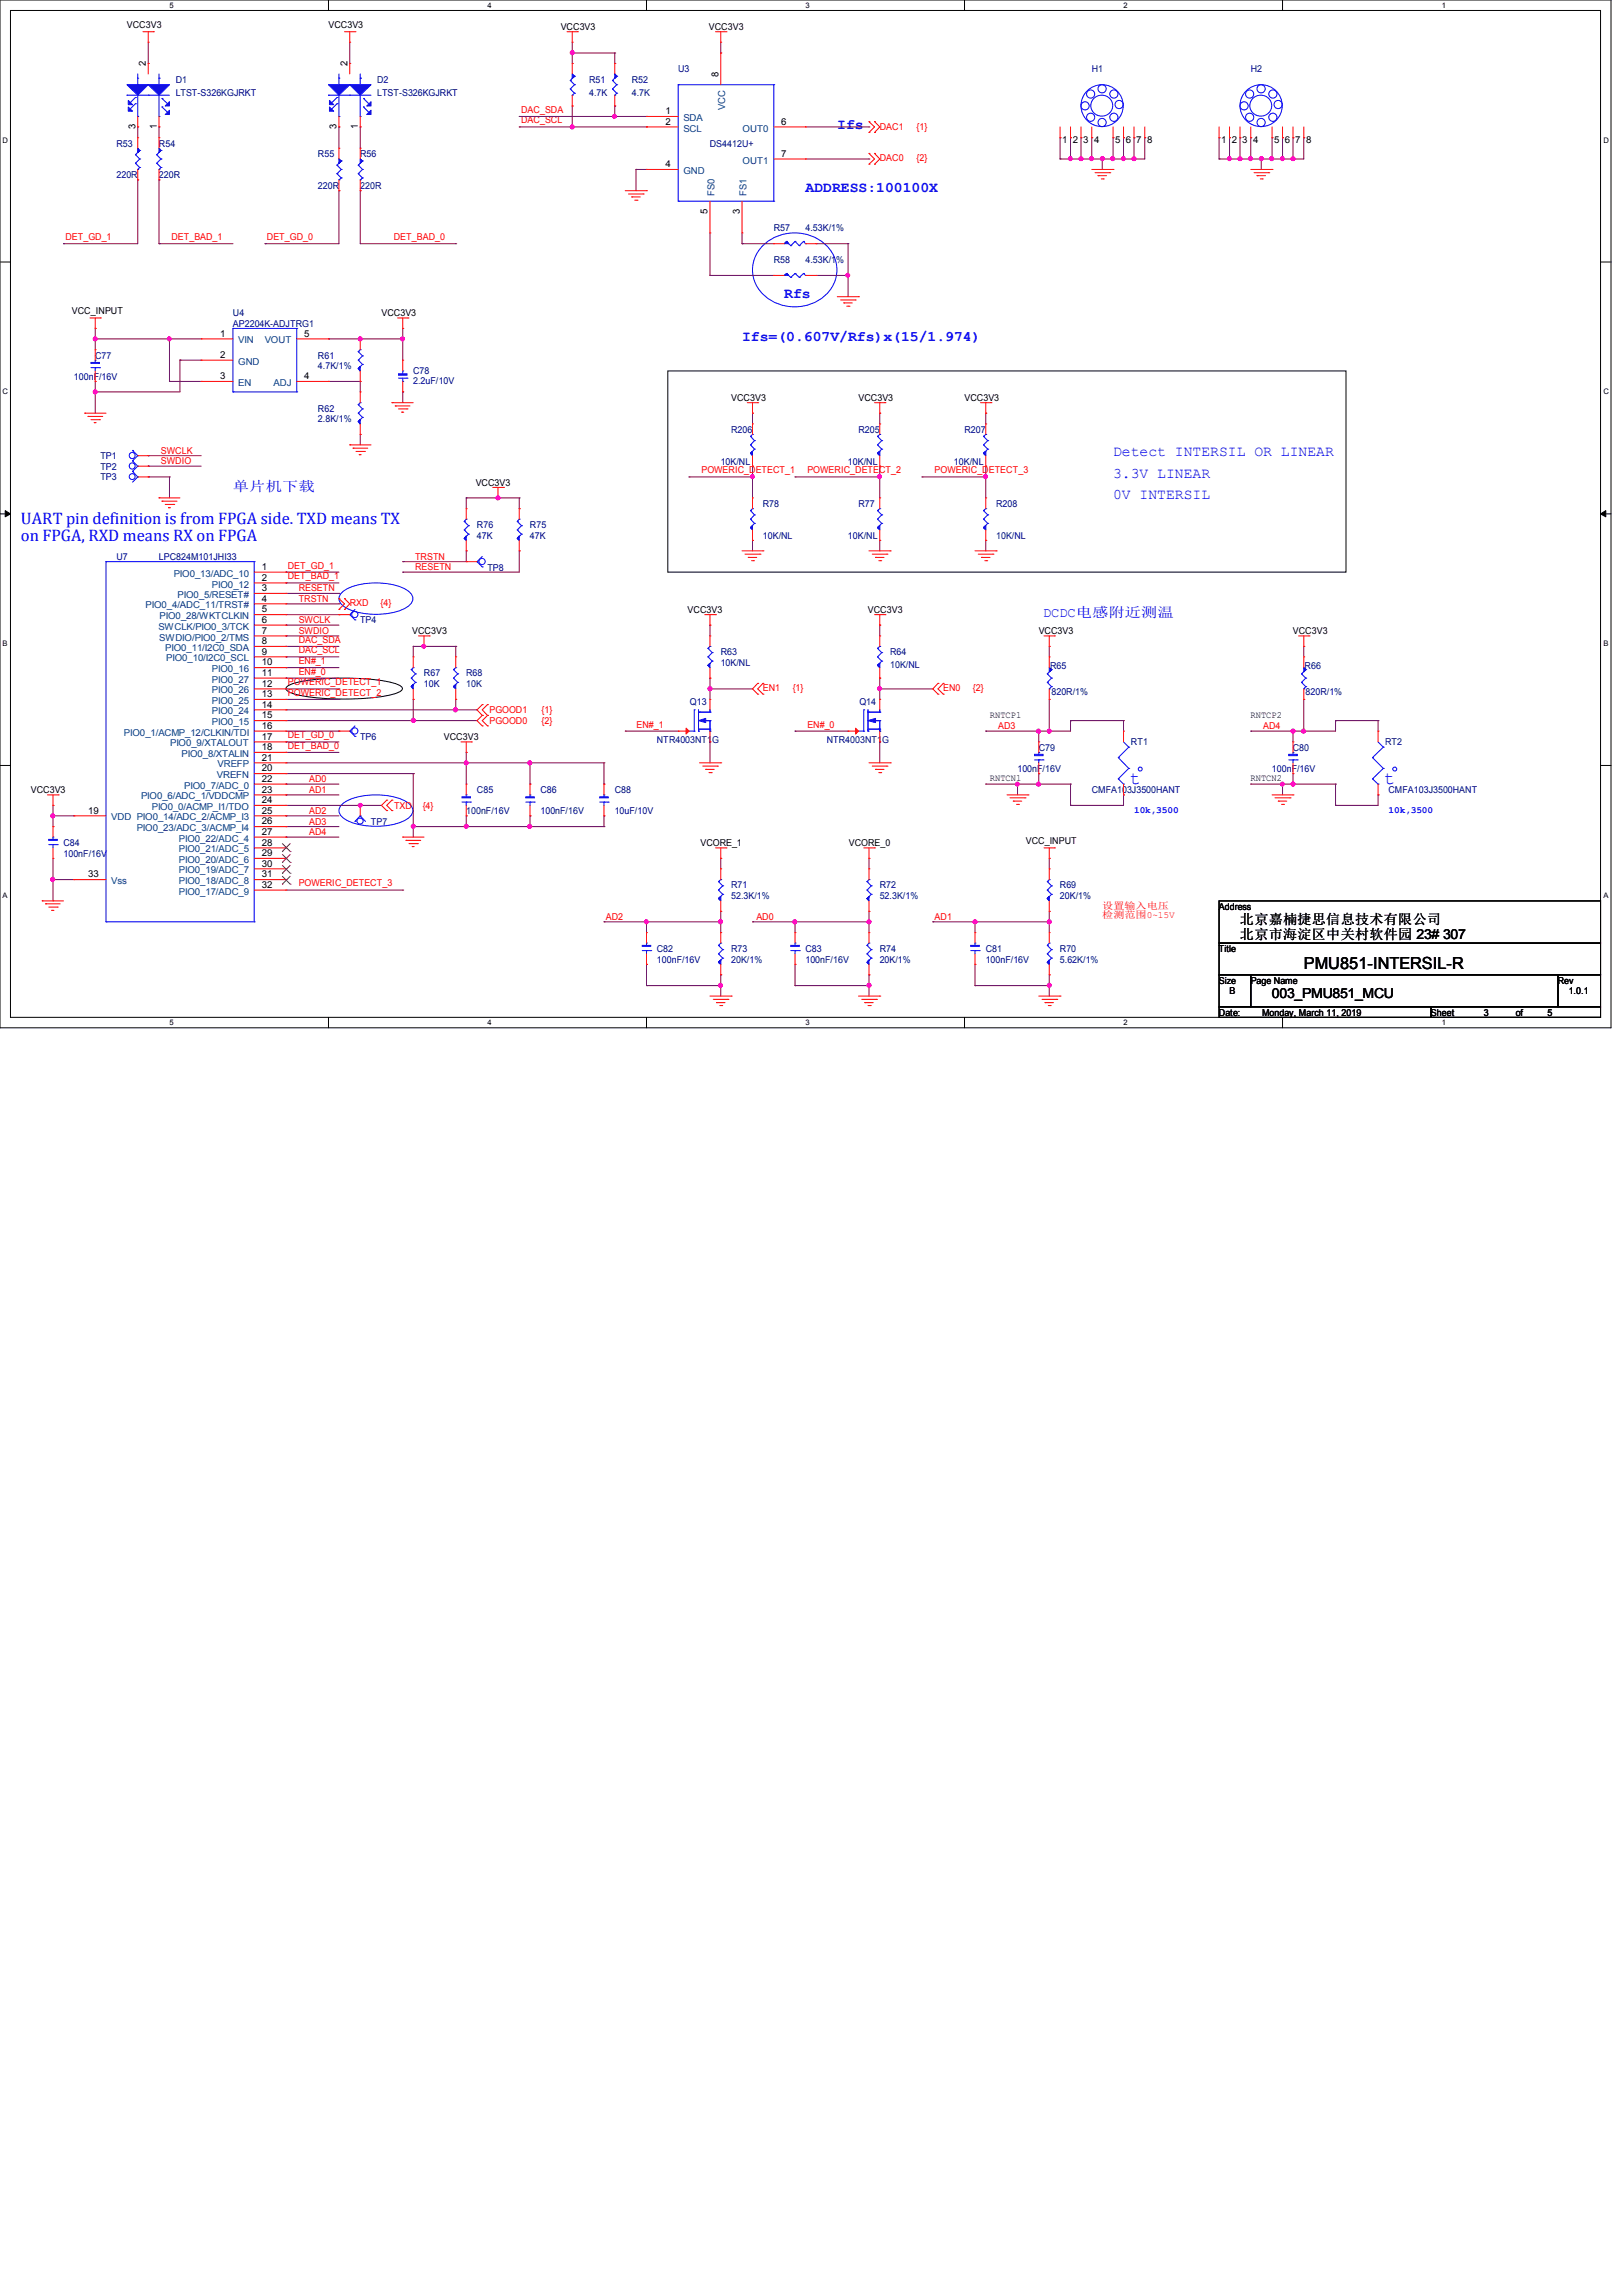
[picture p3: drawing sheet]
<svg xmlns="http://www.w3.org/2000/svg" width="210mm" height="297mm" viewBox="0 0 210 297" stroke-linecap="round" stroke-linejoin="round" font-family="sans-serif">
<defs><g id="words">
<g font-size="2.5" fill="#00f">
<text x="146.2" y="101.5">t</text>
<text x="179.1" y="101.5">t</text>
</g>
<g font-size="2.2" fill="#00f">
<text x="2.7" y="67.9">UART pin definition is from FPGA side. TXD means TX</text>
<text x="2.7" y="70">on FPGA, RXD means RX on FPGA</text>
</g>
<text font-size="2.2" x="168.7" y="125.4">PMU851-INTERSIL-R</text>
<g font-size="1.9" fill="#00f">
<text x="108.3" y="16.7">Ifs</text>
<text x="104.2" y="24.9">ADDRESS:100100X</text>
<text x="101.5" y="38.6">Rfs</text>
<text x="96" y="44.1">Ifs=(0.607V/Rfs)x(15/1.974)</text>
<text x="144" y="59.1">Detect INTERSIL OR LINEAR</text>
<text x="144" y="61.8">3.3V LINEAR</text>
<text x="144" y="64.6">0V INTERSIL</text>
</g>
<g font-size="1.8" fill="#00f">
<text x="30.1" y="63.5">单片机下载</text>
<text x="135" y="79.8">DCDC电感附近测温</text>
</g>
<g font-size="1.8">
<text x="160.4" y="119.5">北京嘉楠捷思信息技术有限公司</text>
<text x="160.4" y="121.5">北京市海淀区中关村软件园 23# 307</text>
<text x="164.6" y="129.2">003_PMU851_MCU</text>
</g>
<g font-size="1.2">
<text x="16.4" y="3.6">VCC3V3</text>
<text x="42.5" y="3.6">VCC3V3</text>
<text x="72.6" y="3.9">VCC3V3</text>
<text x="91.7" y="3.9">VCC3V3</text>
<text x="18.9" y="8.6" transform="rotate(-90 18.9 8.6)">2</text>
<text x="45" y="8.6" transform="rotate(-90 45 8.6)">2</text>
<text x="93" y="10" transform="rotate(-90 93 10)">8</text>
<text x="17.5" y="16.7" transform="rotate(-90 17.5 16.7)">3</text>
<text x="20.3" y="16.7" transform="rotate(-90 20.3 16.7)">1</text>
<text x="43.6" y="16.7" transform="rotate(-90 43.6 16.7)">3</text>
<text x="46.3" y="16.7" transform="rotate(-90 46.3 16.7)">1</text>
<text x="86.1" y="14.8">1</text>
<text x="86.1" y="16.1">2</text>
<text x="101.1" y="16.1">6</text>
<text x="86.1" y="21.6">4</text>
<text x="101.1" y="20.3">7</text>
<text x="137.5" y="18.5">1</text>
<text x="138.8" y="18.5">2</text>
<text x="140.2" y="18.5">3</text>
<text x="141.6" y="18.5">4</text>
<text x="144.3" y="18.5">5</text>
<text x="145.7" y="18.5">6</text>
<text x="147" y="18.5">7</text>
<text x="148.4" y="18.5">8</text>
<text x="158" y="18.5">1</text>
<text x="159.4" y="18.5">2</text>
<text x="160.7" y="18.5">3</text>
<text x="162.1" y="18.5">4</text>
<text x="164.9" y="18.5">5</text>
<text x="166.2" y="18.5">6</text>
<text x="167.6" y="18.5">7</text>
<text x="169" y="18.5">8</text>
<text x="91.6" y="27.7" transform="rotate(-90 91.6 27.7)">5</text>
<text x="95.7" y="27.7" transform="rotate(-90 95.7 27.7)">3</text>
<text x="9.3" y="40.6">VCC_INPUT</text>
<text x="49.4" y="40.9">VCC3V3</text>
<text x="28.5" y="43.6">1</text>
<text x="28.5" y="46.3">2</text>
<text x="39.4" y="43.6">5</text>
<text x="28.5" y="49.1">3</text>
<text x="39.4" y="49.1">4</text>
<text x="94.6" y="51.9">VCC3V3</text>
<text x="111.1" y="51.9">VCC3V3</text>
<text x="124.8" y="51.9">VCC3V3</text>
<text x="61.5" y="62.9">VCC3V3</text>
<text x="33.9" y="73.7">1</text>
<text x="33.9" y="75.1">2</text>
<text x="33.9" y="76.5">3</text>
<text x="33.9" y="77.9">4</text>
<text x="33.9" y="79.2">5</text>
<text x="33.9" y="80.6">6</text>
<text x="33.9" y="82">7</text>
<text x="33.9" y="83.4">8</text>
<text x="53.3" y="82">VCC3V3</text>
<text x="89" y="79.3">VCC3V3</text>
<text x="112.3" y="79.3">VCC3V3</text>
<text x="134.4" y="82">VCC3V3</text>
<text x="167.3" y="82">VCC3V3</text>
<text x="33.9" y="84.7">9</text>
<text x="33.9" y="86.1">10</text>
<text x="33.9" y="87.5">11</text>
<text x="33.9" y="88.9">12</text>
<text x="33.9" y="90.2">13</text>
<text x="33.9" y="91.6">14</text>
<text x="33.9" y="93">15</text>
<text x="33.9" y="94.3">16</text>
<text x="33.9" y="95.7">17</text>
<text x="57.4" y="95.8">VCC3V3</text>
<text x="128.1" y="92.9">RNTCP1</text>
<text x="161.8" y="92.9">RNTCP2</text>
<text x="33.9" y="97.1">18</text>
<text x="33.9" y="98.4">21</text>
<text x="33.9" y="101.2">22</text>
<text x="33.9" y="99.8">20</text>
<text x="128.1" y="101.1">RNTCN1</text>
<text x="161.8" y="101.1">RNTCN2</text>
<text x="4" y="102.6">VCC3V3</text>
<text x="11.4" y="105.3">19</text>
<text x="33.9" y="102.6">23</text>
<text x="33.9" y="103.9">24</text>
<text x="33.9" y="105.3">25</text>
<text x="33.9" y="106.7">26</text>
<text x="11.4" y="113.5">33</text>
<text x="33.9" y="108">27</text>
<text x="33.9" y="109.4">28</text>
<text x="33.9" y="110.8">29</text>
<text x="33.9" y="112.1">30</text>
<text x="33.9" y="113.5">31</text>
<text x="90.6" y="109.5">VCORE_1</text>
<text x="109.8" y="109.5">VCORE_0</text>
<text x="132.7" y="109.2">VCC_INPUT</text>
<text x="33.9" y="114.9">32</text>
<text x="157.7" y="117.7">Address</text>
<text x="157.7" y="123.2">Title</text>
<text x="157.7" y="127.3">Size</text>
<text x="157.7" y="131.4">Date:</text>
<text x="159.1" y="128.7">B</text>
<text x="161.8" y="127.3">Page Name</text>
<text x="163.3" y="131.4">Monday, March 11, 2019</text>
<text x="185.1" y="131.4">Sheet</text>
<text x="192" y="131.4">3</text>
<text x="196.1" y="131.4">of</text>
<text x="200.2" y="131.4">5</text>
<text x="201.6" y="127.3">Rev</text>
<text x="203" y="128.7">1.0.1</text>
</g>
<g font-size="1.2" fill="#000080">
<text x="22.7" y="10.7">D1</text>
<text x="48.8" y="10.7">D2</text>
<text x="76.2" y="10.7">R51</text>
<text x="81.7" y="10.7">R52</text>
<text x="87.7" y="9.4">U3</text>
<text x="141.3" y="9.4">H1</text>
<text x="161.8" y="9.4">H2</text>
<text x="22.7" y="12.4">LTST-S326KGJRKT</text>
<text x="48.8" y="12.4">LTST-S326KGJRKT</text>
<text x="76.2" y="12.4">4.7K</text>
<text x="81.7" y="12.4">4.7K</text>
<text x="15.1" y="19">R53</text>
<text x="15.1" y="23.1">220R</text>
<text x="20.6" y="19">R54</text>
<text x="20.6" y="23.1">220R</text>
<text x="41.1" y="20.3">R55</text>
<text x="46.6" y="20.3">R56</text>
<text x="91.9" y="19">DS4412U+</text>
<text x="41.1" y="24.4">220R</text>
<text x="46.6" y="24.4">220R</text>
<text x="100.1" y="29.9">R57</text>
<text x="104.2" y="29.9">4.53K/1%</text>
<text x="100.1" y="34">R58</text>
<text x="104.2" y="34">4.53K/1%</text>
<text x="30.1" y="40.9">U4</text>
<text x="12.3" y="46.4">C77</text>
<text x="30.1" y="42.3">AP2204K-ADJTRG1</text>
<text x="41.1" y="46.4">R61</text>
<text x="41.1" y="47.8">4.7K/1%</text>
<text x="9.6" y="49.1">100nF/16V</text>
<text x="41.1" y="53.3">R62</text>
<text x="53.5" y="48.4">C78</text>
<text x="53.5" y="49.7">2.2uF/10V</text>
<text x="13" y="59.4">TP1</text>
<text x="41.1" y="54.6">2.8K/1%</text>
<text x="94.6" y="56">R206</text>
<text x="111.1" y="56">R205</text>
<text x="124.8" y="56">R207</text>
<text x="13" y="62.1">TP3</text>
<text x="13" y="60.8">TP2</text>
<text x="93.3" y="60.1">10K/NL</text>
<text x="98.7" y="65.6">R78</text>
<text x="109.7" y="60.1">10K/NL</text>
<text x="111.1" y="65.6">R77</text>
<text x="123.4" y="60.1">10K/NL</text>
<text x="128.9" y="65.6">R208</text>
<text x="61.7" y="68.3">R76</text>
<text x="61.7" y="69.7">47K</text>
<text x="68.6" y="68.3">R75</text>
<text x="68.6" y="69.7">47K</text>
<text x="98.7" y="69.7">10K/NL</text>
<text x="109.7" y="69.7">10K/NL</text>
<text x="128.9" y="69.7">10K/NL</text>
<text x="15.1" y="72.4">U7</text>
<text x="20.6" y="72.4">LPC824M101JHI33</text>
<text x="63.1" y="73.8">TP8</text>
<text x="46.6" y="80.7">TP4</text>
<text x="54.9" y="87.5">R67</text>
<text x="54.9" y="88.9">10K</text>
<text x="60.3" y="87.5">R68</text>
<text x="60.3" y="88.9">10K</text>
<text x="93.3" y="84.8">R63</text>
<text x="93.3" y="86.1">10K/NL</text>
<text x="115.2" y="84.8">R64</text>
<text x="115.2" y="86.4">10K/NL</text>
<text x="135.9" y="86.6">R65</text>
<text x="168.8" y="86.6">R66</text>
<text x="46.6" y="95.8">TP6</text>
<text x="89.3" y="91.2">Q13</text>
<text x="111.2" y="91.2">Q14</text>
<text x="136" y="90">820R/1%</text>
<text x="168.9" y="90">820R/1%</text>
<text x="85" y="96.2">NTR4003NT1G</text>
<text x="107" y="96.2">NTR4003NT1G</text>
<text x="131.6" y="99.9">100nF/16V</text>
<text x="134.4" y="97.2">C79</text>
<text x="146.3" y="96.4">RT1</text>
<text x="164.6" y="99.9">100nF/16V</text>
<text x="167.3" y="97.2">C80</text>
<text x="179.2" y="96.4">RT2</text>
<text x="48" y="106.7">TP7</text>
<text x="60.3" y="105.4">100nF/16V</text>
<text x="61.7" y="102.6">C85</text>
<text x="69.9" y="102.6">C86</text>
<text x="69.9" y="105.4">100nF/16V</text>
<text x="79.5" y="102.6">C88</text>
<text x="79.5" y="105.4">10uF/10V</text>
<text x="141.3" y="102.6">CMFA103J3500HANT</text>
<text x="179.6" y="102.6">CMFA103J3500HANT</text>
<text x="8.2" y="109.5">C84</text>
<text x="8.2" y="110.9">100nF/16V</text>
<text x="94.6" y="115">R71</text>
<text x="94.6" y="116.3">52.3K/1%</text>
<text x="113.8" y="115">R72</text>
<text x="113.8" y="116.3">52.3K/1%</text>
<text x="137.1" y="115">R69</text>
<text x="137.1" y="116.3">20K/1%</text>
<text x="85" y="123.2">C82</text>
<text x="85" y="124.6">100nF/16V</text>
<text x="94.6" y="123.2">R73</text>
<text x="94.6" y="124.6">20K/1%</text>
<text x="104.2" y="123.2">C83</text>
<text x="104.2" y="124.6">100nF/16V</text>
<text x="113.8" y="123.2">R74</text>
<text x="113.8" y="124.6">20K/1%</text>
<text x="127.5" y="123.2">C81</text>
<text x="127.5" y="124.6">100nF/16V</text>
<text x="137.1" y="123.2">R70</text>
<text x="137.1" y="124.6">5.62K/1%</text>
</g>
<g font-size="1.2" fill="#f00">
<text x="67.4" y="16">DAC_SCL</text>
<text x="67.4" y="14.6">DAC_SDA</text>
<text x="113.8" y="16.8">DAC1</text>
<text x="118.6" y="16.8">{1}</text>
<text x="113.8" y="20.9">DAC0</text>
<text x="118.6" y="20.9">{2}</text>
<text x="8.5" y="31.1">DET_GD_1</text>
<text x="22.2" y="31.1">DET_BAD_1</text>
<text x="34.5" y="31.1">DET_GD_0</text>
<text x="51" y="31.1">DET_BAD_0</text>
<text x="20.8" y="58.7">SWCLK</text>
<text x="20.8" y="60.1">SWDIO</text>
<text x="90.8" y="61.3">POWERIC_DETECT_1</text>
<text x="104.5" y="61.3">POWERIC_DETECT_2</text>
<text x="120.9" y="61.3">POWERIC_DETECT_3</text>
<text x="37.3" y="73.6">DET_GD_1</text>
<text x="37.3" y="75">DET_BAD_1</text>
<text x="38.6" y="77.9">TRSTN</text>
<text x="38.6" y="76.5">RESETN</text>
<text x="53.7" y="72.4">TRSTN</text>
<text x="53.7" y="73.8">RESETN</text>
<text x="38.6" y="80.6">SWCLK</text>
<text x="38.6" y="82">SWDIO</text>
<text x="38.6" y="83.2">DAC_SDA</text>
<text x="45.3" y="78.5">RXD</text>
<text x="49.2" y="78.5">{4}</text>
<text x="37.3" y="88.7">POWERIC_DETECT_1</text>
<text x="38.6" y="85.9">EN#_1</text>
<text x="38.6" y="87.3">EN#_0</text>
<text x="38.6" y="84.5">DAC_SCL</text>
<text x="98.7" y="89.5">EN1</text>
<text x="102.6" y="89.5">{1}</text>
<text x="122" y="89.5">EN0</text>
<text x="125.9" y="89.5">{2}</text>
<text x="37.3" y="95.5">DET_GD_0</text>
<text x="37.3" y="90">POWERIC_DETECT_2</text>
<text x="63.3" y="92.3">PGOOD1</text>
<text x="63.3" y="93.7">PGOOD0</text>
<text x="70.1" y="92.3">{1}</text>
<text x="70.1" y="93.7">{2}</text>
<text x="82.4" y="94.1">EN#_1</text>
<text x="104.5" y="94.1">EN#_0</text>
<text x="129.1" y="94.4">AD3</text>
<text x="163.4" y="94.4">AD4</text>
<text x="37.3" y="96.9">DET_BAD_0</text>
<text x="40" y="101.2">AD0</text>
<text x="40" y="102.6">AD1</text>
<text x="40" y="105.3">AD2</text>
<text x="40" y="106.7">AD3</text>
<text x="51" y="104.7">TXD</text>
<text x="54.7" y="104.7">{4}</text>
<text x="40" y="108.1">AD4</text>
<text x="38.6" y="114.7">POWERIC_DETECT_3</text>
<text x="78.4" y="119">AD2</text>
<text x="97.9" y="119">AD0</text>
<text x="120.9" y="119">AD1</text>
<text x="142.6" y="117.6">设置输入电压</text>
<text x="142.6" y="118.8">检测范围0~15V</text>
</g>
<g font-size="1.2" fill="#004080">
<text x="88.4" y="15.7">SDA</text>
<text x="88.4" y="17">SCL</text>
<text x="93.8" y="14.3" transform="rotate(-90 93.8 14.3)">VCC</text>
<text x="96.1" y="17">OUT0</text>
<text x="88.4" y="22.5">GND</text>
<text x="96.1" y="21.2">OUT1</text>
<text x="92.5" y="25.4" transform="rotate(-90 92.5 25.4)">FS0</text>
<text x="96.6" y="25.4" transform="rotate(-90 96.6 25.4)">FS1</text>
<text x="30.8" y="44.5">VIN</text>
<text x="30.8" y="47.2">GND</text>
<text x="34.2" y="44.5">VOUT</text>
<text x="30.8" y="50">EN</text>
<text x="35.4" y="50">ADJ</text>
<text x="22.5" y="74.6">PIO0_13/ADC_10</text>
<text x="23" y="77.4">PIO0_5/RESET#</text>
<text x="27.4" y="76">PIO0_12</text>
<text x="18.8" y="78.7">PIO0_4/ADC_11/TRST#</text>
<text x="20.5" y="81.5">SWCLK/PIO0_3/TCK</text>
<text x="20.6" y="82.9">SWDIO/PIO0_2/TMS</text>
<text x="20.7" y="80.1">PIO0_28/WKTCLKIN</text>
<text x="21.4" y="84.2">PIO0_11/I2C0_SDA</text>
<text x="21.5" y="85.6">PIO0_10/I2C0_SCL</text>
<text x="27.4" y="87">PIO0_16</text>
<text x="27.4" y="88.3">PIO0_27</text>
<text x="27.4" y="89.7">PIO0_26</text>
<text x="16" y="95.2">PIO0_1/ACMP_12/CLKIN/TDI</text>
<text x="27.4" y="91.1">PIO0_25</text>
<text x="27.4" y="92.5">PIO0_24</text>
<text x="27.4" y="93.9">PIO0_15</text>
<text x="22" y="96.6">PIO0_9/XTALOUT</text>
<text x="23.5" y="98">PIO0_8/XTALIN</text>
<text x="28.1" y="100.7">VREFN</text>
<text x="28.2" y="99.3">VREFP</text>
<text x="14.4" y="106.2">VDD PIO0_14/ADC_2/ACMP_I3</text>
<text x="17.7" y="107.6">PIO0_23/ADC_3/ACMP_I4</text>
<text x="18.2" y="103.5">PIO0_6/ADC_1/VDDCMP</text>
<text x="19.6" y="104.8">PIO0_0/ACMP_I1/TDO</text>
<text x="23.8" y="102.1">PIO0_7/ADC_0</text>
<text x="23.2" y="108.9">PIO0_22/ADC_4</text>
<text x="23.2" y="110.3">PIO0_21/ADC_5</text>
<text x="23.2" y="111.7">PIO0_20/ADC_6</text>
<text x="23.2" y="113">PIO0_19/ADC_7</text>
<text x="14.4" y="114.4">Vss</text>
<text x="23.2" y="114.4">PIO0_18/ADC_8</text>
<text x="23.2" y="115.8">PIO0_17/ADC_9</text>
</g>
<g font-size="1.2" fill="#00f">
<text x="146.7" y="105.2">10k,3500</text>
<text x="179.7" y="105.2">10k,3500</text>
</g>
<g font-size="1">
<text x="21.9" y="1">5</text>
<text x="63.1" y="1">4</text>
<text x="104.2" y="1">3</text>
<text x="145.4" y="1">2</text>
<text x="186.5" y="1">1</text>
<text x=".3" y="18.5">D</text>
<text x="207.5" y="18.5">D</text>
<text x=".3" y="51">C</text>
<text x="207.5" y="51">C</text>
<text x=".3" y="83.6">B</text>
<text x="207.5" y="83.6">B</text>
<text x=".3" y="116.2">A</text>
<text x="207.5" y="116.2">A</text>
<text x="21.9" y="132.7">5</text>
<text x="63.1" y="132.7">4</text>
<text x="104.2" y="132.7">3</text>
<text x="145.4" y="132.7">2</text>
<text x="186.5" y="132.7">1</text>
</g>
</g></defs>
<path d="M0 0h208.4v133h-208.4zM1.4 1.4h205.7v130.3h-205.7z" fill="none" stroke="#000" stroke-width=".13"/>
<g fill="#fff">
<path d="M21.9 .1h.6v1.1h-.6z"/>
<path d="M21.9 131.8h.6v1.1h-.6z"/>
</g>
<path d="M42.5 0v1.4M42.5 131.7v1.3" fill="none" stroke="#000" stroke-width=".13"/>
<g fill="#fff">
<path d="M63.1 .1h.5v1.1h-.5z"/>
<path d="M63.1 131.8h.5v1.1h-.5z"/>
</g>
<path d="M83.7 0v1.4M83.7 131.7v1.3" fill="none" stroke="#000" stroke-width=".13"/>
<g fill="#fff">
<path d="M104.2 .1h.6v1.1h-.6z"/>
<path d="M104.2 131.8h.6v1.1h-.6z"/>
</g>
<path d="M124.8 0v1.4M124.8 131.7v1.3" fill="none" stroke="#000" stroke-width=".13"/>
<g fill="#fff">
<path d="M145.4 .1h.5v1.1h-.5z"/>
<path d="M145.4 131.8h.5v1.1h-.5z"/>
</g>
<path d="M165.9 0v1.4M165.9 131.7v1.3" fill="none" stroke="#000" stroke-width=".13"/>
<g fill="#fff">
<path d="M186.5 .1h.6v1.1h-.6z"/>
<path d="M186.5 131.8h.6v1.1h-.6z"/>
<path d="M.3 17.6h.8v1.1h-.8z"/>
<path d="M207.4 17.6h.8v1.1h-.8z"/>
<path d="M.3 50.2h.8v1.1h-.8z"/>
<path d="M207.4 50.2h.8v1.1h-.8z"/>
</g>
<path d="M0 33.9h1.4M207.1 33.9h1.3" fill="none" stroke="#000" stroke-width=".13"/>
<g fill="#fff">
<path d="M.3 82.8h.7v1.1h-.7z"/>
<path d="M207.4 82.8h.7v1.1h-.7z"/>
</g>
<path d="M0 66.5h1.4M207.1 66.5h1.3" fill="none" stroke="#000" stroke-width=".13"/>
<path d="M.7 66.1l.7 .4-.7 .4zM207.1 66.5l.7-.4v.8z" fill="#000" stroke="#000" stroke-width=".13"/>
<g fill="#fff">
<path d="M.3 115.3h.7v1.1h-.7z"/>
<path d="M207.4 115.3h.7v1.1h-.7z"/>
</g>
<path d="M86.4 48h87.8v26h-87.8zM0 99.1h1.4M37.1 88.9a5.6 5.6 0 0 1 2.6-.8 33 33 0 0 1 11.3 .3l.9 .5 .2 .2-.2 .3a5.6 5.6 0 0 1-2.5 .7 33 33 0 0 1-11.4-.3l-.9-.4-.1-.3zM207.1 99.1h1.3M157.7 116.6h49.4v5.4h-49.4zM157.7 122h49.4v4.2h-49.4zM157.7 126.2h4.1v4.1h-4.1zM157.7 130.3h27.5v1.4h-27.5zM161.8 126.2h39.8v4.1h-39.8zM185.2 130.3h21.9v1.4h-21.9zM201.6 126.2h5.5v4.1h-5.5z" fill="none" stroke="#000" stroke-width=".13"/>
<g fill="none" stroke="#00f" stroke-width=".13">
<path d="M16.4 12.3h.1M16.4 12.3h5.5M17.5 13.4h.1M17.5 12.6h.1M17.5 13.4l-.7 .7M17.5 12.6l-.7 .7M17.8 15.1h.1M17.8 11h.1M17.8 10.1h.1M17.8 9.6v1.4M17.8 12.3v2.8M17.8 19.2l.3 .3"/>
<path d="M18.1 19.5h.1M18.1 19.5l-.6 .5M19.2 12.3h.1M20.6 15.1h.1M20.6 10.1h.1M20.6 9.6v1.4M20.6 12.3v2.8M20.6 19.2l.2 .3M20.8 19.5h.1M20.8 19.5l-.5 .5M21 12.7h.1M21 13.8h.1"/>
<path d="M21 12.7l.7 .7M21 13.8l.7 .7M42.5 12.3h.1M42.5 12.3h5.5M43.6 13.4h.1M43.6 12.6h.1M43.6 13.4l-.7 .7M43.6 12.6l-.7 .7M43.9 15.1h.1M43.9 11h.1M43.9 10.1h.1M43.9 9.6v1.4"/>
<path d="M43.9 12.3v2.8M45.3 12.3h.1M46.6 15.1h.1M46.6 10.1h.1M46.6 9.6v1.4M46.6 12.3v2.8M47 12.7h.1M47 13.8h.1M47 12.7l.7 .7M47 13.8l.7 .7M73.8 10.4h.1M73.8 11.5h.1"/>
<path d="M73.8 10.4l.5 .6M73.8 11.5l.5 .6M74 12.3h.1M74 9.6l.3 .3M74.3 9.9h.1M74.3 11h.1M74.3 12.1h.1M74.3 9.9l-.5 .5M74.3 11l-.5 .5M74.3 12.1l-.3 .2M79.2 10.4h.1M79.2 11.5h.1"/>
<path d="M79.2 10.4l.6 .6M79.2 11.5l.6 .6M79.5 12.3h.1M79.5 9.6l.3 .3M79.8 9.9h.1M79.8 11h.1M79.8 12.1h.1M79.8 9.9l-.6 .5M79.8 11l-.6 .5M79.8 12.1l-.3 .2M87.8 11h.1M87.8 11v15"/>
<path d="M87.8 11h12.3M100.1 11h.1M100.1 11v15M17.5 20h.1M17.5 21.1h.1M17.5 20l.6 .6M17.5 21.1l.6 .6M17.8 21.9h.1M18.1 20.6h.1M18.1 21.7h.1M18.1 20.6l-.6 .5M18.1 21.7l-.3 .2"/>
<path d="M20.3 20h.1M20.3 21.1h.1M20.3 20l.5 .6M20.3 21.1l.5 .6M20.6 21.9h.1M20.8 20.6h.1M20.8 21.7h.1M20.8 20.6l-.5 .5M20.8 21.7l-.2 .2M43.6 21.4h.1M43.6 22.5h.1M43.6 21.4l.6 .5"/>
<path d="M43.6 22.5l.6 .5M43.9 23.3h.1M43.9 20.6l.3 .2M44.2 20.8h.1M44.2 21.9h.1M44.2 23h.1M44.2 20.8l-.6 .6M44.2 21.9l-.6 .6M44.2 23l-.3 .3M46.4 21.4h.1M46.4 22.5h.1M46.4 21.4l.5 .5"/>
<path d="M46.4 22.5l.5 .5M46.6 23.3h.1M46.6 20.6l.3 .2M46.9 20.8h.1M46.9 21.9h.1M46.9 23h.1M46.9 20.8l-.5 .6M46.9 21.9l-.5 .6M46.9 23l-.3 .3M87.8 26h.1M87.8 26h12.3M98.7 31.8a5.9 5.9 0 0 1 8.8 .7 4.5 4.5 0 0 1-1.9 6.6 5.8 5.8 0 0 1-7.9-2.5 4.3 4.3 0 0 1 1-4.8z"/>
<path d="M100.1 26h.1M101.8 35.4h.1M101.8 31.2h.1M101.8 35.4l-.3 .2M101.8 35.4l.5 .5M101.8 31.2l-.3 .3M101.8 31.2l.5 .6M102.3 35.9h.1M102.3 31.8h.1M102.9 35.4h.1M102.9 31.2h.1M102.9 35.4l-.6 .5"/>
<path d="M102.9 35.4l.5 .5M102.9 31.2l-.6 .6M102.9 31.2l.5 .6M103.4 35.9h.1M103.4 31.8h.1M104 35.4h.1M104 31.2h.1M104 35.4l-.6 .5M104 35.4l.2 .2M104 31.2l-.6 .6M104 31.2l.2 .3M104.2 35.6h.1"/>
<path d="M104.2 31.5h.1M11.8 47.6h1.1M12.3 47.6h.1M12.3 46.6h.1M12.3 46.6v.3M12.3 47.6v.4M12.9 47.6h.1M17.1 58.3h.1M17.1 59.6h.1M17.1 58.3l.7 .7M17.1 59.6l.7 .7M17.8 59h.1"/>
<path d="M17.8 59l-.7 .6M30.1 50.7h.1M30.1 42.5h.1M30.1 42.5v8.2M30.1 50.7h8.3M30.1 42.5h8.3M38.4 50.7h.1M38.4 42.5h.1M38.4 42.5v8.2M46.4 54.6h.1M46.4 53.5h.1M46.4 52.4h.1"/>
<path d="M46.4 47.7h.1M46.4 46.6h.1M46.4 45.5h.1M46.4 54.6l.2 .3M46.4 53.5l.5 .5M46.4 52.4l.5 .5M46.4 47.7l.2 .3M46.4 46.6l.5 .6M46.4 45.5l.5 .6M46.6 52.1h.1M46.6 45.3h.1M46.6 45.3l-.2 .2"/>
<path d="M46.6 52.1l-.2 .3M46.9 54h.1M46.9 52.9h.1M46.9 47.2h.1M46.9 46.1h.1M46.9 54l-.5 .6M46.9 52.9l-.5 .6M46.9 47.2l-.5 .5M46.9 46.1l-.5 .5M51.6 48.9h1.1M52.1 49.4h.1M52.1 48h.1"/>
<path d="M52.1 48v.4M52.1 48.9v.5M52.7 48.9h.1M97.1 58.7h.1M97.1 57.6h.1M97.1 56.5h.1M97.1 58.7l.3 .3M97.1 57.6l.5 .5M97.1 56.5l.5 .5M97.4 56.2h.1M97.4 56.2l-.3 .3M97.6 58.1h.1"/>
<path d="M97.6 57h.1M97.6 58.1l-.5 .6M97.6 57l-.5 .6M113.5 58.7h.1M113.5 57.6h.1M113.5 56.5h.1M113.5 58.7l.3 .3M113.5 57.6l.6 .5M113.5 56.5l.6 .5M113.8 56.2h.1M113.8 56.2l-.3 .3M114.1 58.1h.1"/>
<path d="M114.1 57h.1M114.1 58.1l-.6 .6M114.1 57l-.6 .6M127.3 58.7h.1M127.3 57.6h.1M127.3 56.5h.1M127.3 58.7l.3 .3M127.3 57.6l.5 .5M127.3 56.5l.5 .5M127.6 56.2h.1M127.6 56.2l-.3 .3M127.8 58.1h.1"/>
<path d="M127.8 57h.1M127.8 58.1l-.5 .6M127.8 57l-.5 .6M13.7 72.7h.1M13.7 72.7h19.2M13.7 72.7v46.6M17.1 61h.1M17.1 61l.7 .7M17.8 61.7h.1M17.8 60.3h.1M17.8 61.7l-.7 .7M17.8 60.3l-.7 .7"/>
<path d="M32.9 72.7h.1M32.9 72.7v46.6M44.2 76.7a6.7 6.7 0 0 1 4.4-1.3 6.7 6.7 0 0 1 4.4 1.3 1.02 1.02 0 0 1 0 1.6 6.7 6.7 0 0 1-4.4 1.2 6.7 6.7 0 0 1-4.4-1.2 1.02 1.02 0 0 1 0-1.6zM45.3 79.5h.1M45.3 79.5l.6 .7M45.9 78.9l-.6 .6M60.1 69.7h.1M60.1 68.6h.1M60.1 67.5h.1M60.1 69.7l.2 .2M60.1 68.6l.5 .5M60.1 67.5l.5 .5"/>
<path d="M60.3 67.2h.1M60.3 67.2l-.2 .3M60.6 69.1h.1M60.6 68h.1M60.6 69.1l-.5 .6M60.6 68l-.5 .6M61.7 72.7h.1M61.7 72.7l.7 .7M62.4 73.4h.1M62.4 72l-.7 .7M66.9 69.7h.1M66.9 68.6h.1"/>
<path d="M66.9 67.5h.1M66.9 69.7l.3 .2M66.9 68.6l.6 .5M66.9 67.5l.6 .5M67.2 67.2h.1M67.2 67.2l-.3 .3M67.5 69.1h.1M67.5 68h.1M67.5 69.1l-.6 .6M67.5 68l-.6 .6M97.1 68.3h.1M97.1 67.2h.1"/>
<path d="M97.1 66.1h.1M97.1 68.3l.3 .3M97.1 67.2l.5 .5M97.1 66.1l.5 .5M97.4 65.8h.1M97.4 65.8l-.3 .3M97.6 67.7h.1M97.6 66.6h.1M97.6 67.7l-.5 .6M97.6 66.6l-.5 .6M113.5 68.3h.1M113.5 67.2h.1"/>
<path d="M113.5 66.1h.1M113.5 68.3l.3 .3M113.5 67.2l.6 .5M113.5 66.1l.6 .5M113.8 65.8h.1M113.8 65.8l-.3 .3M114.1 67.7h.1M114.1 66.6h.1M114.1 67.7l-.6 .6M114.1 66.6l-.6 .6M127.3 68.3h.1M127.3 67.2h.1"/>
<path d="M127.3 66.1h.1M127.3 68.3l.3 .3M127.3 67.2l.5 .5M127.3 66.1l.5 .5M127.6 65.8h.1M127.6 65.8l-.3 .3M127.8 67.7h.1M127.8 66.6h.1M127.8 67.7l-.5 .6M127.8 66.6l-.5 .6M45.3 94.6h.1M45.3 94.6l.6 .7"/>
<path d="M45.9 95.3h.1M45.9 80.2h.1M45.9 93.9l-.6 .7M53.2 88.9h.1M53.2 87.8h.1M53.2 86.7h.1M53.2 88.9l.3 .3M53.2 87.8l.6 .5M53.2 86.7l.6 .5M53.5 86.4h.1M53.5 86.4l-.3 .3M53.8 88.3h.1"/>
<path d="M53.8 87.2h.1M53.8 88.3l-.6 .6M53.8 87.2l-.6 .6M58.7 88.9h.1M58.7 87.8h.1M58.7 86.7h.1M58.7 88.9l.3 .3M58.7 87.8l.5 .5M58.7 86.7l.5 .5M59 86.4h.1M59 86.4l-.3 .3M59.2 88.3h.1"/>
<path d="M59.2 87.2h.1M59.2 88.3l-.5 .6M59.2 87.2l-.5 .6M89.2 94.6h.6M89.8 94.6h.1M89.8 91.9h.1M89.8 91.9v2.7M90.4 94.6h.1M90.4 92.2h.1M90.4 91.9v2.7M90.4 92.2h1.5M90.4 94.4h1.5"/>
<path d="M90.5 92.2h.1M91.1 93.3h.8M91.6 86.1h.1M91.6 85h.1M91.6 83.9h.1M91.6 86.1l.3 .3M91.6 85l.6 .6M91.6 83.9l.6 .6M91.7 94.4h.1M91.9 83.7h.1M91.9 92.2h.1M91.9 93.3h.1"/>
<path d="M91.9 94.6h.1M91.9 94.4h.1M91.9 83.7l-.3 .2M91.9 91.9v.3M91.9 93.3v1.3M92.2 85.6h.1M92.2 84.5h.1M92.2 85.6l-.6 .5M92.2 84.5l-.6 .5M111.1 94.6h.7M111.8 94.6h.1M111.8 91.9h.1"/>
<path d="M111.8 91.9v2.7M112.3 94.6h.1M112.3 92.2h.1M112.3 92.2h1.5M112.3 94.4h1.5M112.3 91.9v2.7M112.4 92.2h.1M113 93.3h.8M113.5 86.1h.1M113.5 85h.1M113.5 83.9h.1M113.5 86.1l.3 .3"/>
<path d="M113.5 85l.6 .6M113.5 83.9l.6 .6M113.7 94.4h.1M113.8 83.7h.1M113.8 92.2h.1M113.8 93.3h.1M113.8 94.6h.1M113.8 94.4h.1M113.8 83.7l-.3 .2M113.8 91.9v.3M113.8 93.3v1.3M114.1 85.6h.1"/>
<path d="M114.1 84.5h.1M114.1 85.6l-.6 .5M114.1 84.5l-.6 .5M133.9 98.3h1.1M134.4 98.3h.1M134.4 97.4h.1M134.4 97.4v.2M134.4 98.3v.4M135 98.3h.1M135.5 87.2h.1M135.5 88.3h.1M135.5 87.2l.6 .6"/>
<path d="M135.5 88.3l.6 .6M135.8 89.2h.1M135.8 86.4l.3 .3M136.1 86.7h.1M136.1 87.8h.1M136.1 88.9h.1M136.1 86.7l-.6 .5M136.1 87.8l-.6 .5M136.1 88.9l-.3 .3M144.7 98h.1M144.7 98l1.3 1.4M145.4 96l.6 .7"/>
<path d="M146 96.7h.1M146 99.4h.1M146 96.7l-1.3 1.3M146 99.4l-1.3 1.4M166.8 98.3h1.1M167.3 98.3h.1M167.3 97.4h.1M167.3 97.4v.2M167.3 98.3v.4M167.9 98.3h.1M168.4 87.2h.1M168.4 88.3h.1"/>
<path d="M168.4 87.2l.6 .6M168.4 88.3l.6 .6M168.7 89.2h.1M168.7 86.4l.3 .3M169 86.7h.1M169 87.8h.1M169 88.9h.1M169 86.7l-.6 .5M169 87.8l-.6 .5M169 88.9l-.3 .3M177.6 98h.1M177.6 98l1.4 1.4"/>
<path d="M178.3 96l.7 .7M179 96.7h.1M179 99.4h.1M179 96.7l-1.4 1.3M179 99.4l-1.4 1.4M6.3 109.3h1.1M6.9 109.3h.1M6.9 108.3h.1M6.9 108.3v.3M6.9 109.3v.4M7.4 109.3h.1M13.7 119.3h.1"/>
<path d="M13.7 119.3h19.2M32.9 119.3h.1M44.2 104.1a6.7 6.7 0 0 1 4.4-1.2 6.7 6.7 0 0 1 4.4 1.2 1.02 1.02 0 0 1 0 1.6 6.7 6.7 0 0 1-4.4 1.2 6.7 6.7 0 0 1-4.4-1.2 1.02 1.02 0 0 1 0-1.6zM45.9 106.3h.1M46.6 105.6h.1M46.6 105.6l.7 .7M46.6 105.6l-.7 .7M59.8 103.8h1.1M60.3 103.8h.1M60.3 102.9h.1M60.3 102.9v.2M60.3 103.8v.4"/>
<path d="M60.9 103.8h.1M68 103.8h1.1M68.6 103.8h.1M68.6 102.9h.1M68.6 102.9v.2M68.6 103.8v.4M69.1 103.8h.1M77.6 103.8h1.1M78.1 103.8h.1M78.1 102.9h.1M78.1 102.9v.2M78.1 103.8v.4"/>
<path d="M78.7 103.8h.1M93 116.3h.1M93 115.2h.1M93 114.1h.1M93 116.3l.3 .3M93 115.2l.5 .5M93 114.1l.5 .5M93.3 113.8h.1M93.3 113.8l-.3 .3M93.5 115.7h.1M93.5 114.6h.1M93.5 115.7l-.5 .6"/>
<path d="M93.5 114.6l-.5 .6M112.2 116.3h.1M112.2 115.2h.1M112.2 114.1h.1M112.2 116.3l.2 .3M112.2 115.2l.5 .5M112.2 114.1l.5 .5M112.4 113.8h.1M112.4 113.8l-.2 .3M112.7 115.7h.1M112.7 114.6h.1M112.7 115.7l-.5 .6"/>
<path d="M112.7 114.6l-.5 .6M135.5 116.3h.1M135.5 115.2h.1M135.5 114.1h.1M135.5 116.3l.3 .3M135.5 115.2l.6 .5M135.5 114.1l.6 .5M135.8 113.8h.1M135.8 113.8l-.3 .3M136.1 115.7h.1M136.1 114.6h.1M136.1 115.7l-.6 .6"/>
<path d="M136.1 114.6l-.6 .6M144.7 100.8h.1M144.7 100.8l.7 .7M145.4 101.5h.1M177.6 100.8h.1M177.6 100.8l.7 .7M178.3 101.5h.1M83.1 123h1.1M83.7 123h.1M83.7 122h.1M83.7 122v.3M83.7 123v.4"/>
<path d="M84.2 123h.1M93 124.5h.1M93 123.4h.1M93 122.3h.1M93 124.5l.3 .3M93 123.4l.5 .6M93 122.3l.5 .6M93.3 122h.1M93.3 122l-.3 .3M93.5 124h.1M93.5 122.9h.1M93.5 124l-.5 .5"/>
<path d="M93.5 122.9l-.5 .5M102.3 123h1.1M102.9 123h.1M102.9 122h.1M102.9 122v.3M102.9 123v.4M103.4 123h.1M112.2 124.5h.1M112.2 123.4h.1M112.2 122.3h.1M112.2 124.5l.2 .3M112.2 123.4l.5 .6"/>
<path d="M112.2 122.3l.5 .6M112.4 122h.1M112.4 122l-.2 .3M112.7 124h.1M112.7 122.9h.1M112.7 124l-.5 .5M112.7 122.9l-.5 .5M125.6 123h1.1M126.2 123h.1M126.2 122h.1M126.2 122v.3M126.2 123v.4"/>
<path d="M126.7 123h.1M135.5 124.5h.1M135.5 123.4h.1M135.5 122.3h.1M135.5 124.5l.3 .3M135.5 123.4l.6 .6M135.5 122.3l.6 .6M135.8 122h.1M135.8 122l-.3 .3M136.1 124h.1M136.1 122.9h.1M136.1 124l-.6 .5"/>
<path d="M136.1 122.9l-.6 .5"/>
<circle cx="140.4" cy="13.7" r=".53"/>
<circle cx="141.1" cy="15.2" r=".53"/>
<circle cx="141.1" cy="12.2" r=".53"/>
<circle cx="142.6" cy="13.7" r="1.39"/>
<circle cx="142.6" cy="15.9" r=".53"/>
<circle cx="142.6" cy="11.5" r=".53"/>
<circle cx="142.6" cy="13.7" r="2.72"/>
<circle cx="144.1" cy="15.2" r=".53"/>
<circle cx="144.1" cy="12.2" r=".53"/>
<circle cx="144.8" cy="13.5" r=".53"/>
<circle cx="161" cy="13.7" r=".53"/>
<circle cx="161.7" cy="12.2" r=".53"/>
<circle cx="161.7" cy="15.2" r=".53"/>
<circle cx="163.2" cy="13.7" r="1.39"/>
<circle cx="163.2" cy="15.9" r=".53"/>
<circle cx="163.2" cy="11.5" r=".53"/>
<circle cx="163.2" cy="13.7" r="2.72"/>
<circle cx="164.7" cy="12.2" r=".53"/>
<circle cx="164.7" cy="15.2" r=".53"/>
<circle cx="165.4" cy="13.5" r=".53"/>
<circle cx="17.1" cy="58.9" r=".39"/>
<circle cx="17.1" cy="60.3" r=".39"/>
<circle cx="17.1" cy="61.7" r=".38"/>
<circle cx="45.9" cy="79.5" r=".4"/>
<circle cx="62.4" cy="72.7" r=".4"/>
<circle cx="45.9" cy="94.6" r=".4"/>
<circle cx="147.5" cy="99.5" r=".25"/>
<circle cx="180.5" cy="99.5" r=".25"/>
<circle cx="46.6" cy="106.3" r=".39"/>
</g>
<g fill="none" stroke="#800040" stroke-width=".13">
<path d="M17.8 16.4h.1M17.8 16.4v1.4M19.2 8.2h.1M19.2 5.5v2.7M20.6 16.4h.1M20.6 16.4v1.4M43.9 16.4h.1M43.9 16.4v2.8M45.3 8.2h.1M45.3 5.5v2.7M46.6 16.4h.1M46.6 16.4v2.8"/>
<path d="M67.2 16.4h.1M67.2 15.1h.1M67.2 16.4h16.5M67.2 15.1h16.5M74 13.7h.1M74 6.9h.1M74 8.2h.1M74 5.5v2.7M74 13.7v2.7M74 6.9h5.5M79.5 13.7h.1M79.5 6.9h.1"/>
<path d="M79.5 8.2h.1M79.5 6.9v1.3M79.5 13.7v1.4M83.7 16.4h.1M83.7 15.1h.1M93.3 6.9h.1M93.3 5.5v1.4M104.2 16.4h8.2M112.4 16.4h.1M137.2 17.8h.1M137.2 17.8v2.8M138.5 17.8h.1"/>
<path d="M138.5 17.8v2.8M139.9 17.8h.1M139.9 17.8v2.8M141.3 17.8h.1M141.3 17.8v2.8M144 17.8h.1M144 17.8v2.8M145.4 17.8h.1M145.4 17.8v2.8M146.7 17.8h.1M146.7 17.8v2.8M148.1 17.8h.1"/>
<path d="M148.1 17.8v2.8h-10.9M157.7 17.8h.1M157.7 17.8v2.8M159.1 17.8h.1M159.1 17.8v2.8M160.4 17.8h.1M160.4 17.8v2.8M161.8 17.8h.1M161.8 17.8v2.8M164.6 17.8h.1M164.6 17.8v2.8M165.9 17.8h.1"/>
<path d="M165.9 17.8v2.8M167.3 17.8h.1M167.3 17.8v2.8M168.7 17.8h.1M168.7 17.8v2.8h-11M8.2 31.5h.1M17.8 23.3h.1M17.8 23.3v8.2h-9.6M20.6 31.5h.1M20.6 23.3h.1M20.6 23.3v8.2M20.6 31.5h9.5"/>
<path d="M34.3 31.5h.1M43.9 24.7h.1M43.9 24.7v6.8h-9.6M46.6 24.7h.1M46.6 24.7v6.8h12.4M59 31.5h.1M82.3 21.9h.1M82.3 21.9h1.4M82.3 21.9v2.8M91.9 35.6h.1M91.9 30.1v5.5M91.9 35.6h8.2"/>
<path d="M96 31.5h.1M96 31.5h4.1M96 30.1v1.4M104.2 20.6h8.2M105.6 31.5h4.1M105.6 35.6h4.1M109.7 35.6h.1M109.7 31.5h.1M109.7 31.5v6.9M112.4 20.6h.1M137.2 20.6h.1M138.5 20.6h.1"/>
<path d="M139.9 20.6h.1M141.3 20.6h.1M142.6 21.9h.1M142.6 20.6h.1M142.6 20.6v1.3M144 20.6h.1M145.4 20.6h.1M146.7 20.6h.1M157.7 20.6h.1M159.1 20.6h.1M160.4 20.6h.1M161.8 20.6h.1"/>
<path d="M163.2 20.6h.1M163.2 20.6v1.3M164.6 20.6h.1M165.9 20.6h.1M167.3 20.6h.1M12.3 42.5h.1M12.3 50.7h.1M12.3 49.4h.1M12.3 43.9h.1M12.3 43.9h13.7M12.3 42.5v2.8M12.3 49.4v4.1"/>
<path d="M19.2 59h.1M19.2 59h6.8M21.9 43.9h.1M21.9 49.4h.1M21.9 49.4h4.1M21.9 43.9v5.5M23.3 46.6h.1M23.3 46.6h2.7M23.3 46.6v4.1h-11M42.5 43.9h.1M42.5 49.4h.1M42.5 43.9h9.6"/>
<path d="M42.5 49.4h4.1M46.6 49.4h.1M46.6 43.9h.1M46.6 56.2h.1M46.6 49.4v1.3M46.6 56.2v1.4M52.1 43.9h.1M52.1 50.7h.1M52.1 42.5h.1M52.1 42.5v4.1M52.1 50.7v1.4M97.4 53.5h.1"/>
<path d="M97.4 53.5v1.4M113.8 53.5h.1M113.8 53.5v1.4M127.6 53.5h.1M127.6 53.5v1.4M19.2 60.3h.1M19.2 61.7h.1M19.2 60.3h6.8M19.2 61.7h2.7M21.9 61.7h.1M21.9 61.7v2.7M37 74h.1"/>
<path d="M37 75.4h.1M37 74h6.9M37 75.4h6.9M37 79.5h6.9M37 78.1h6.9M37 76.8h6.9M43.9 79.5h.1M43.9 78.1h.1M43.9 76.8h.1M52.1 72.7h.1M52.1 74h.1M60.3 71.3h.1"/>
<path d="M60.3 64.4h.1M60.3 71.3v1.4h-8.2M60.3 64.4v1.4M60.3 64.4h6.9M64.4 64.4h.1M67.2 71.3h.1M67.2 64.4h.1M67.2 65.8h.1M67.2 71.3v2.7h-15.1M67.2 64.4v1.4M89.2 61.7h.1M89.2 61.7h8.2"/>
<path d="M97.4 60.3h.1M97.4 69.9h.1M97.4 61.7h.1M97.4 60.3v4.1M97.4 69.9v1.4M102.9 61.7h.1M102.9 61.7h10.9M113.8 60.3h.1M113.8 69.9h.1M113.8 61.7h.1M113.8 60.3v4.1M113.8 69.9v1.4"/>
<path d="M119.3 61.7h.1M119.3 61.7h8.3M127.6 61.7h.1M127.6 69.9h.1M127.6 60.3h.1M127.6 60.3v4.1M127.6 69.9v1.4M37 80.9h.1M37 82.3h.1M37 86.4h.1M37 87.8h.1M37 83.7h.1"/>
<path d="M37 85h.1M37 97.4h.1M37 96h.1M37 80.9h6.9M37 82.3h6.9M37 86.4h6.9M37 87.8h6.9M37 91.9h24.7M37 93.3h24.7M37 83.7h6.9M37 89.2h6.9M37 94.6h6.9"/>
<path d="M37 85h6.9M37 97.4h6.9M37 96h6.9M37 98.7h41.1M37 90.5h6.9M43.9 94.6h.1M43.9 89.2h.1M43.9 90.5h.1M53.5 93.3h.1M53.5 83.7h.1M53.5 90.5h.1M53.5 83.7h5.5"/>
<path d="M53.5 83.7v1.3M53.5 90.5v2.8M54.9 83.7h.1M59 91.9h.1M59 83.7h.1M59 90.5h.1M59 83.7v1.3M59 90.5v1.4M60.3 97.4h.1M60.3 98.7h.1M60.3 97.4v4.1M68.6 98.7h.1"/>
<path d="M68.6 98.7v2.8M78.1 98.7h.1M78.1 98.7v2.8M80.9 94.6h.1M80.9 94.6h6.9M91.9 89.2h.1M91.9 80.9h.1M91.9 96h.1M91.9 87.8h.1M91.9 80.9v1.4M91.9 87.8v2.7M91.9 96v2.7"/>
<path d="M91.9 89.2h5.5M102.9 94.6h.1M102.9 94.6h6.8M113.8 89.2h.1M113.8 80.9h.1M113.8 96h.1M113.8 87.8h.1M113.8 89.2h6.9M113.8 80.9v1.4M113.8 87.8v2.7M113.8 96v2.7M127.6 94.6h.1"/>
<path d="M134.4 94.6h.1M134.4 94.6v1.4M135.8 94.6h.1M135.8 83.7h.1M135.8 90.5h.1M135.8 83.7v1.3M135.8 90.5v4.1M138.5 93.3h.1M138.5 93.3v1.3h-10.9M138.5 93.3h6.9M145.4 93.3h.1M145.4 93.3v1.3"/>
<path d="M161.8 94.6h.1M167.3 94.6h.1M167.3 94.6v1.4M168.7 94.6h.1M168.7 83.7h.1M168.7 90.5h.1M168.7 83.7v1.3M168.7 90.5v4.1M172.8 93.3h.1M172.8 93.3h5.5M172.8 93.3v1.3h-11M178.3 93.3h.1"/>
<path d="M178.3 93.3v1.3M6.9 113.8h.1M6.9 116.6h.1M6.9 105.6h.1M6.9 104.2h.1M6.9 107h.1M6.9 113.8h2.7M6.9 104.2v2.8M6.9 111.1v5.5M6.9 105.6h2.7M37 101.5h.1M37 102.9h.1"/>
<path d="M37 105.6h.1M37 107h.1M37 108.3h.1M37 101.5h6.9M37 104.2h12.4M37 102.9h6.9M37 105.6h6.9M37 107h6.9M37 108.3h6.9M37 100.1h16.5M37 115.2h15.1M46.6 104.2h.1"/>
<path d="M52.1 115.2h.1M53.5 100.1h.1M53.5 107h.1M53.5 100.1v8.2M53.5 107h24.6M60.3 105.6h.1M60.3 105.6v1.4M68.6 101.5h.1M68.6 107h.1M68.6 105.6h.1M68.6 105.6v1.4M78.1 107h.1"/>
<path d="M78.1 105.6h.1M78.1 101.5h.1M78.1 119.3h.1M78.1 119.3h15.2M78.1 105.6v1.4M83.7 119.3h.1M83.7 119.3v1.4M93.3 111.1h.1M93.3 117.9h.1M93.3 119.3h.1M93.3 111.1v1.3M93.3 117.9v2.8"/>
<path d="M97.4 119.3h.1M97.4 119.3h15M102.9 119.3h.1M102.9 119.3v1.4M112.4 117.9h.1M112.4 119.3h.1M112.4 111.1h.1M112.4 111.1v1.3M112.4 117.9v2.8M120.7 119.3h.1M120.7 119.3h15.1M126.2 119.3h.1"/>
<path d="M126.2 119.3v1.4M127.6 101.5h.1M127.6 101.5h10.9M131.7 101.5h.1M131.7 101.5v1.4M134.4 101.5h.1M134.4 100.1h.1M134.4 100.1v1.4M135.8 119.3h.1M135.8 117.9h.1M135.8 111.1h.1M135.8 111.1v1.3"/>
<path d="M135.8 117.9v2.8M138.5 101.5h.1M138.5 104.2h.1M138.5 101.5v2.7M145.4 102.9h.1M145.4 102.9v1.3h-6.9M161.8 101.5h.1M161.8 101.5h11M165.9 101.5h.1M165.9 101.5v1.4M167.3 100.1h.1M167.3 101.5h.1"/>
<path d="M167.3 100.1v1.4M172.8 104.2h.1M172.8 101.5h.1M172.8 101.5v2.7M178.3 102.9h.1M178.3 102.9v1.3h-5.5M83.7 124.8h.1M83.7 127.6h.1M83.7 124.8v2.8M83.7 127.6h9.6M93.3 127.6h.1M93.3 126.2h.1"/>
<path d="M93.3 126.2v2.7M102.9 124.8h.1M102.9 127.6h.1M102.9 124.8v2.8M102.9 127.6h9.5M112.4 127.6h.1M112.4 126.2h.1M112.4 126.2v2.7M126.2 124.8h.1M126.2 127.6h.1M126.2 124.8v2.8M126.2 127.6h9.6"/>
<path d="M135.8 126.2h.1M135.8 127.6h.1M135.8 126.2v2.7"/>
</g>
<g fill="#f0f" stroke="#f0f" stroke-width=".13">
<circle cx="21.9" cy="43.8" r=".24"/>
<circle cx="12.3" cy="50.7" r=".25"/>
<circle cx="46.6" cy="43.9" r=".25"/>
<circle cx="52.1" cy="43.9" r=".25"/>
<circle cx="12.3" cy="43.9" r=".25"/>
<circle cx="6.8" cy="113.8" r=".25"/>
<circle cx="159.1" cy="20.5" r=".24"/>
<circle cx="160.4" cy="20.5" r=".25"/>
<circle cx="163.2" cy="20.5" r=".25"/>
<circle cx="161.8" cy="20.5" r=".25"/>
<circle cx="164.5" cy="20.5" r=".25"/>
<circle cx="165.9" cy="20.5" r=".24"/>
<circle cx="167.3" cy="20.5" r=".25"/>
<circle cx="138.5" cy="20.5" r=".24"/>
<circle cx="139.9" cy="20.5" r=".25"/>
<circle cx="142.6" cy="20.5" r=".25"/>
<circle cx="141.2" cy="20.5" r=".25"/>
<circle cx="144" cy="20.5" r=".25"/>
<circle cx="145.3" cy="20.5" r=".24"/>
<circle cx="146.7" cy="20.5" r=".25"/>
<circle cx="58.9" cy="91.9" r=".25"/>
<circle cx="53.5" cy="93.2" r=".25"/>
<circle cx="74" cy="16.4" r=".25"/>
<circle cx="74" cy="6.8" r=".25"/>
<circle cx="112.4" cy="119.3" r=".25"/>
<circle cx="102.8" cy="119.3" r=".25"/>
<circle cx="91.9" cy="89.1" r=".25"/>
<circle cx="113.8" cy="89.1" r=".25"/>
<circle cx="135.8" cy="127.5" r=".25"/>
<circle cx="135.8" cy="119.3" r=".25"/>
<circle cx="126.2" cy="119.3" r=".25"/>
<circle cx="93.2" cy="119.3" r=".25"/>
<circle cx="93.2" cy="127.5" r=".25"/>
<circle cx="112.4" cy="127.5" r=".25"/>
<circle cx="131.6" cy="101.5" r=".24"/>
<circle cx="134.4" cy="101.5" r=".25"/>
<circle cx="134.4" cy="94.6" r=".25"/>
<circle cx="135.8" cy="94.6" r=".25"/>
<circle cx="109.7" cy="35.6" r=".24"/>
<circle cx="79.5" cy="15.1" r=".24"/>
<circle cx="6.8" cy="105.6" r=".25"/>
<circle cx="64.4" cy="64.4" r=".25"/>
<circle cx="53.5" cy="106.9" r=".25"/>
<circle cx="60.3" cy="106.9" r=".25"/>
<circle cx="60.3" cy="98.7" r=".25"/>
<circle cx="46.6" cy="104.2" r=".24"/>
<circle cx="68.5" cy="98.7" r=".25"/>
<circle cx="68.5" cy="106.9" r=".25"/>
<circle cx="83.6" cy="119.3" r=".24"/>
<circle cx="54.8" cy="83.6" r=".24"/>
<circle cx="168.7" cy="94.6" r=".25"/>
<circle cx="167.3" cy="101.5" r=".25"/>
<circle cx="167.3" cy="94.6" r=".25"/>
<circle cx="165.9" cy="101.5" r=".24"/>
<circle cx="127.5" cy="61.7" r=".25"/>
<circle cx="97.3" cy="61.7" r=".24"/>
<circle cx="113.8" cy="61.7" r=".25"/>
</g>
<g fill="none" stroke="#f00" stroke-width=".13">
<path d="M17.8 16.4h.1M17.8 17.8h.1M17.8 15.1v1.3M17.8 17.8v1.4M18.5 4.1h1.4M19.2 5.5h.1M19.2 8.2h.1M19.2 4.1v1.4M19.2 8.2v1.4M19.9 4.1h.1M20.6 16.4h.1M20.6 17.8h.1"/>
<path d="M20.6 15.1v1.3M20.6 17.8v1.4M43.9 16.4h.1M43.9 19.2h.1M43.9 15.1v1.3M43.9 19.2v1.4M44.6 4.1h1.3M45.3 5.5h.1M45.3 8.2h.1M45.3 4.1v1.4M45.3 8.2v1.4M45.9 4.1h.1"/>
<path d="M46.6 19.2h.1M46.6 16.4h.1M46.6 15.1v1.3M46.6 19.2v1.4M73.4 4.1h1.3M74 5.5h.1M74 8.2h.1M74 13.7h.1M74 4.1v1.4M74 8.2v1.4M74 12.3v1.4M74.7 4.1h.1"/>
<path d="M79.5 8.2h.1M79.5 13.7h.1M79.5 8.2v1.4M79.5 12.3v1.4M83.7 15.1h.1M83.7 16.4h.1M83.7 15.1h4.1M83.7 16.4h4.1M92.6 4.1h1.3M93.3 5.5h.1M93.3 6.9h.1M93.3 4.1v1.4"/>
<path d="M93.3 6.9v4.1M93.9 4.1h.1M100.1 16.4h4.1M104.2 16.4h.1M112.4 17.1h.1M112.4 15.7h.1M112.4 19.9h.1M112.4 15.7l.8 .7-.8 .7M112.4 19.9l.8 .7-.8 .7M113.2 17.1h.1M113.2 15.7h.1M113.2 19.9h.1"/>
<path d="M113.2 15.7l.6 .7-.6 .7M113.2 19.9l.6 .7-.6 .7M137.2 17.8h.1M137.2 16.4v1.4M138.5 17.8h.1M138.5 16.4v1.4M139.9 17.8h.1M139.9 16.4v1.4M141.3 17.8h.1M141.3 16.4v1.4M144 17.8h.1M144 16.4v1.4"/>
<path d="M145.4 17.8h.1M145.4 16.4v1.4M146.7 17.8h.1M146.7 16.4v1.4M148.1 17.8h.1M148.1 16.4v1.4M157.7 17.8h.1M157.7 16.4v1.4M159.1 17.8h.1M159.1 16.4v1.4M160.4 17.8h.1M160.4 16.4v1.4"/>
<path d="M161.8 17.8h.1M161.8 16.4v1.4M164.6 17.8h.1M164.6 16.4v1.4M165.9 17.8h.1M165.9 16.4v1.4M167.3 17.8h.1M167.3 16.4v1.4M168.7 17.8h.1M168.7 16.4v1.4M17.8 23.3h.1M17.8 21.9v1.4"/>
<path d="M20.6 23.3h.1M20.6 21.9v1.4M43.9 24.7h.1M43.9 23.3v1.4M46.6 24.7h.1M46.6 23.3v1.4M80.9 24.7h2.8M81.3 25.1h1.9M81.7 25.5h.1M81.7 25.5h1.1M82.1 25.9h.3M82.4 25.9h.1"/>
<path d="M83.2 25.1h.1M83.7 24.7h.1M83.7 21.9h.1M83.7 21.9h4.1M91.9 30.1h.1M91.9 26v4.1M96 30.1h.1M96 26v4.1M100.1 35.6h.1M100.1 31.5h.1M100.1 35.6h1.4M100.1 20.6h4.1"/>
<path d="M100.1 31.5h1.4M104.2 20.6h.1M104.2 35.6h1.4M104.2 31.5h1.4M105.6 35.6h.1M105.6 31.5h.1M108.3 38.4h2.8M108.8 38.8h1.9M109.2 39.2h.1M109.2 39.2h1.1M109.6 39.6h.3M109.9 39.6h.1"/>
<path d="M110.7 38.8h.1M111.1 38.4h.1M112.4 21.3h.1M113.2 21.3h.1M141.3 21.9h2.7M141.7 22.4h1.9M142.1 22.7h.1M142.1 22.7h1.1M142.5 23.2h.2M142.7 23.2h.1M143.6 22.4h.1M144 21.9h.1"/>
<path d="M161.8 21.9h2.8M162.3 22.4h1.9M162.6 22.7h.1M162.6 22.7h1.1M163.1 23.2h.2M163.3 23.2h.1M164.2 22.4h.1M164.6 21.9h.1M11 53.5h.1M11 53.5h2.7M11.4 53.9h.1M11.4 53.9h1.9"/>
<path d="M11.6 41.1h1.4M11.8 54.3h1.1M12.2 54.7h.1M12.2 54.7h.2M12.3 42.5h.1M12.3 45.3h.1M12.3 49.4h.1M12.3 41.1v1.4M12.3 45.3v1.3M12.3 48v1.4M12.9 54.3h.1M13 41.1h.1"/>
<path d="M17.8 59h1.4M19.2 59h.1M26 43.9h.1M26 46.6h.1M26 49.4h.1M26 43.9h4.1M26 46.6h4.1M26 49.4h4.1M38.4 43.9h4.1M38.4 49.4h4.1M42.5 43.9h.1M42.5 49.4h.1"/>
<path d="M45.3 57.6h.1M45.3 57.6h2.7M45.7 58h.1M45.7 58h1.9M46.1 58.4h1.1M46.5 58.8h.1M46.5 58.8h.2M46.6 56.2h.1M46.6 50.7h.1M46.6 49.4h.1M46.6 43.9h.1M46.6 43.9v1.4"/>
<path d="M46.6 48v1.4M46.6 50.7v1.4M46.6 54.9v1.3M47.2 58.4h.1M50.7 52.1h.1M50.7 52.1h2.8M51.1 52.5h.1M51.1 52.5h1.9M51.4 41.1h1.4M51.6 52.9h1.1M52 53.3h.1M52 53.3h.2"/>
<path d="M52.1 42.5h.1M52.1 46.6h.1M52.1 50.7h.1M52.1 41.1v1.4M52.1 46.6v1.4M52.1 49.4v1.3M52.7 52.9h.1M52.8 41.1h.1M96.7 52.1h1.3M97.4 53.5h.1M97.4 54.9h.1M97.4 52.1v1.4"/>
<path d="M97.4 54.9v1.3M97.4 59v1.3M98 52.1h.1M113.2 52.1h1.3M113.8 53.5h.1M113.8 54.9h.1M113.8 52.1v1.4M113.8 54.9v1.3M113.8 59v1.3M114.5 52.1h.1M126.9 52.1h1.3M127.6 53.5h.1"/>
<path d="M127.6 54.9h.1M127.6 52.1v1.4M127.6 54.9v1.3M127.6 59v1.3M128.2 52.1h.1M17.8 61.7h1.4M17.8 60.3h1.4M19.2 61.7h.1M19.2 60.3h.1M20.6 64.4h.1M20.6 64.4h2.7M21 64.9h.1"/>
<path d="M21 64.9h1.9M21.4 65.3h1.1M21.8 65.7h.1M21.8 65.7h.3M22.5 65.3h.1M32.9 79.5h4.1M32.9 74h4.1M32.9 75.4h4.1M32.9 76.8h4.1M32.9 78.1h4.1M37 74h.1M37 75.4h.1"/>
<path d="M37 76.8h.1M37 78.1h.1M37 79.5h.1M43.9 78.9h.1M43.9 77.5h.1M43.9 79.5h.1M43.9 79.5h1.4M43.9 77.5l.7 .6-.7 .8M44.6 78.9h.1M44.6 77.5h.1M44.6 77.5l.7 .6-.7 .8M60.3 71.3h.1"/>
<path d="M60.3 65.8h.1M60.3 72.7h.1M60.3 65.8v1.4M60.3 69.9v1.4M60.3 72.7h1.4M63.8 63.1h1.4M64.4 64.4h.1M64.4 63.1v1.3M65.2 63.1h.1M67.2 71.3h.1M67.2 65.8h.1M67.2 65.8v1.4"/>
<path d="M67.2 69.9v1.4M91.2 79.5h1.4M91.9 79.5v1.4M92.6 79.5h.1M96 71.3h2.7M96.4 71.7h1.9M96.8 72.1h.1M96.8 72.1h1.1M97.2 72.6h.3M97.4 60.3h.1M97.4 69.9h.1M97.4 64.4h.1"/>
<path d="M97.4 64.4v1.4M97.4 68.6v1.3M97.5 72.6h.1M98.3 71.7h.1M98.7 71.3h.1M112.4 71.3h2.8M112.9 71.7h1.9M113.2 79.5h1.3M113.3 72.1h.1M113.3 72.1h1.1M113.7 72.6h.3M113.8 60.3h.1"/>
<path d="M113.8 69.9h.1M113.8 64.4h.1M113.8 64.4v1.4M113.8 68.6v1.3M113.8 79.5v1.4M114 72.6h.1M114.5 79.5h.1M114.8 71.7h.1M115.2 71.3h.1M126.2 71.3h2.7M126.6 71.7h1.9M127 72.1h.1"/>
<path d="M127 72.1h1.1M127.4 72.6h.3M127.6 69.9h.1M127.6 64.4h.1M127.6 60.3h.1M127.6 64.4v1.4M127.6 68.6v1.3M127.7 72.6h.1M128.5 71.7h.1M128.9 71.3h.1M32.9 82.3h4.1M32.9 98.7h4.1"/>
<path d="M32.9 96h4.1M32.9 94.6h4.1M32.9 80.9h4.1M32.9 83.7h4.1M32.9 85h4.1M32.9 86.4h4.1M32.9 87.8h4.1M32.9 89.2h4.1M32.9 90.5h4.1M32.9 91.9h4.1M32.9 93.3h4.1M32.9 97.4h4.1"/>
<path d="M37 80.9h.1M37 82.3h.1M37 83.7h.1M37 85h.1M37 86.4h.1M37 87.8h.1M37 89.2h.1M37 90.5h.1M37 91.9h.1M37 93.3h.1M37 94.6h.1M37 96h.1"/>
<path d="M37 97.4h.1M37 98.7h.1M43.9 94.6h.1M43.9 94.6h1.4M53.5 90.5h.1M53.5 85h.1M53.5 85v1.4M53.5 89.2v1.3M54.1 82.3h1.4M54.9 83.7h.1M54.9 82.3v1.4M55.5 82.3h.1"/>
<path d="M59 90.5h.1M59 85h.1M59 85v1.4M59 89.2v1.3M59.6 96h1.4M60.3 97.4h.1M60.3 96v1.4M61 96h.1M62.4 91.2h.1M62.4 92.6h.1M62.4 93.9h.1M62.4 91.2l-.7 .7 .7 .7"/>
<path d="M62.4 92.6l-.7 .7 .7 .6M63.1 92.6h.1M63.1 91.2h.1M63.1 93.9h.1M63.1 91.2l-.7 .7 .7 .7M63.1 92.6l-.7 .7 .7 .6M87.8 94.6h.1M87.8 94.6h1.4M90.5 98.7h2.8M90.9 99.1h1.9M91.3 99.6h.1M91.3 99.6h1.1"/>
<path d="M91.7 100h.3M91.9 80.9h.1M91.9 87.8h.1M91.9 82.3h.1M91.9 90.5h.1M91.9 96h.1M91.9 82.3v1.4M91.9 86.4v1.4M91.9 90.5v1.4M91.9 94.6v1.4M92 100h.1M92.8 99.1h.1"/>
<path d="M93.3 98.7h.1M98 88.4h.1M98 89.8h.1M98 88.4l-.6 .8 .6 .6M98.7 89.8h.1M98.7 88.4h.1M98.7 88.4l-.7 .8 .7 .6M109.7 94.6h.1M109.7 94.6h1.4M112.4 98.7h2.8M112.9 99.1h1.9M113.3 99.6h.1"/>
<path d="M113.3 99.6h1.1M113.7 100h.3M113.8 80.9h.1M113.8 87.8h.1M113.8 82.3h.1M113.8 90.5h.1M113.8 96h.1M113.8 82.3v1.4M113.8 86.4v1.4M113.8 90.5v1.4M113.8 94.6v1.4M114 100h.1"/>
<path d="M114.8 99.1h.1M115.2 98.7h.1M121.4 88.4h.1M121.4 89.8h.1M121.4 88.4l-.7 .8 .7 .6M122 89.8h.1M122 88.4h.1M122 88.4l-.6 .8 .6 .6M134.4 96h.1M134.4 96v1.4M134.4 98.7v1.4M135.1 82.3h1.3"/>
<path d="M135.8 83.7h.1M135.8 85h.1M135.8 90.5h.1M135.8 82.3v1.4M135.8 85v1.4M135.8 89.2v1.3M136.4 82.3h.1M145.4 94.6h.1M145.4 94.6v1.4M167.3 96h.1M167.3 96v1.4M167.3 98.7v1.4"/>
<path d="M168 82.3h1.4M168.7 83.7h.1M168.7 85h.1M168.7 90.5h.1M168.7 82.3v1.4M168.7 85v1.4M168.7 89.2v1.3M169.4 82.3h.1M178.3 94.6h.1M178.3 94.6v1.4M5.5 116.6h.1M5.5 116.6h2.7"/>
<path d="M5.9 117h.1M5.9 117h1.9M6.1 102.9h1.4M6.3 117.4h1.1M6.7 117.8h.1M6.7 117.8h.3M6.9 104.2h.1M6.9 107h.1M6.9 111.1h.1M6.9 102.9v1.3M6.9 107v1.3M6.9 109.7v1.4"/>
<path d="M7.4 117.4h.1M7.5 102.9h.1M9.6 105.6h.1M9.6 113.8h.1M9.6 105.6h4.1M9.6 113.8h4.1M32.9 109.7h4.1M32.9 102.9h4.1M32.9 108.3h4.1M32.9 105.6h4.1M32.9 101.5h4.1M32.9 104.2h4.1"/>
<path d="M32.9 107h4.1M32.9 111.1h4.1M32.9 112.4h4.1M32.9 113.8h4.1M32.9 115.2h4.1M32.9 100.1h4.1M37 101.5h.1M37 102.9h.1M37 104.2h.1M37 105.6h.1M37 107h.1M37 108.3h.1"/>
<path d="M37 109.7h.1M37 111.1h.1M37 112.4h.1M37 113.8h.1M37 115.2h.1M37 100.1h.1M46.6 104.2h.1M46.6 104.2v1.4M50 103.5h.1M50 104.9h.1M50 103.5l-.6 .7 .6 .7M50.7 104.9h.1"/>
<path d="M50.7 103.5h.1M50.7 103.5l-.7 .7 .7 .7M52.1 108.3h.1M52.1 108.3h2.8M52.5 108.8h.1M52.5 108.8h1.9M52.9 109.2h1.1M53.3 109.6h.1M53.3 109.6h.3M54 109.2h.1M60.3 101.5h.1M60.3 105.6h.1"/>
<path d="M60.3 101.5v1.4M60.3 104.2v1.4M68.6 101.5h.1M68.6 105.6h.1M68.6 101.5v1.4M68.6 104.2v1.4M78.1 101.5h.1M78.1 105.6h.1M78.1 101.5v1.4M78.1 104.2v1.4M92.6 109.7h1.3M93.3 111.1h.1"/>
<path d="M93.3 117.9h.1M93.3 112.4h.1M93.3 109.7v1.4M93.3 112.4v1.4M93.3 116.6v1.3M93.9 109.7h.1M111.8 109.7h1.4M112.4 111.1h.1M112.4 117.9h.1M112.4 112.4h.1M112.4 109.7v1.4M112.4 112.4v1.4"/>
<path d="M112.4 116.6v1.3M113.2 109.7h.1M130.3 102.9h2.7M130.7 103.3h1.9M131.1 103.7h.1M131.1 103.7h1.1M131.5 104.1h.3M131.8 104.1h.1M132.6 103.3h.1M133 102.9h.1M134.4 100.1h.1M135.1 109.7h1.3"/>
<path d="M135.8 111.1h.1M135.8 117.9h.1M135.8 112.4h.1M135.8 109.7v1.4M135.8 112.4v1.4M135.8 116.6v1.3M136.4 109.7h.1M145.4 102.9h.1M145.4 101.5v1.4M164.6 102.9h2.7M165 103.3h1.9M165.4 103.7h.1"/>
<path d="M165.4 103.7h1.1M165.8 104.1h.3M166.1 104.1h.1M166.9 103.3h.1M167.3 102.9h.1M167.3 100.1h.1M178.3 102.9h.1M178.3 101.5v1.4M83.7 120.7h.1M83.7 124.8h.1M83.7 120.7v1.3M83.7 123.4v1.4"/>
<path d="M91.9 128.9h2.7M92.3 129.3h1.9M92.7 129.8h.1M92.7 129.8h1.1M93.1 130.1h.3M93.3 126.2h.1M93.3 120.7h.1M93.3 120.7v1.3M93.3 124.8v1.4M93.4 130.1h.1M94.2 129.3h.1M94.6 128.9h.1"/>
<path d="M102.9 120.7h.1M102.9 124.8h.1M102.9 120.7v1.3M102.9 123.4v1.4M111.1 128.9h2.7M111.5 129.3h1.9M111.9 129.8h.1M111.9 129.8h1.1M112.3 130.1h.3M112.4 126.2h.1M112.4 120.7h.1M112.4 120.7v1.3"/>
<path d="M112.4 124.8v1.4M112.6 130.1h.1M113.4 129.3h.1M113.8 128.9h.1M126.2 120.7h.1M126.2 124.8h.1M126.2 120.7v1.3M126.2 123.4v1.4M134.4 128.9h2.8M134.8 129.3h1.9M135.2 129.8h.1M135.2 129.8h1.1"/>
<path d="M135.6 130.1h.3M135.8 126.2h.1M135.8 120.7h.1M135.8 120.7v1.3M135.8 124.8v1.4M135.9 130.1h.1M136.7 129.3h.1M137.2 128.9h.1"/>
</g>
<g fill="#00f" stroke="#00f" stroke-width=".13">
<path d="M19.2 11h2.7l-1.3 1.3z"/>
<path d="M21.9 13.2v.5h-.5z"/>
<path d="M21.4 14.8l.5-.5v.5z"/>
<path d="M16.4 11h2.8l-1.4 1.3z"/>
<path d="M16.6 13l.5 .5h-.5z"/>
<path d="M16.6 13.8l.5 .6h-.5z"/>
<path d="M90.4 93.3l.9-.3v.5z"/>
<path d="M112.3 93.3l1-.3v.5z"/>
<path d="M45.3 11h2.7l-1.4 1.3z"/>
<path d="M47.5 13.7l.5-.5v.5z"/>
<path d="M47.5 14.8l.5-.5v.5z"/>
<path d="M42.5 11h2.8l-1.4 1.3z"/>
<path d="M42.6 13l.6 .5h-.6z"/>
<path d="M42.6 13.8l.6 .6h-.6z"/>
<path d="M166.8 97.6h1.1v.2h-1.1z" fill-rule="evenodd"/>
<path d="M77.6 103.1h1.1v.2h-1.1z" fill-rule="evenodd"/>
<path d="M101.5 35.6l.3-.2 .2 .2-.2-.2 .2 .2z" fill-rule="evenodd"/>
<path d="M60.3 69.4v.5l-.2-.2z" fill-rule="evenodd"/>
<path d="M135.8 124.2v.6l-.3-.3z" fill-rule="evenodd"/>
<path d="M127.3 68.3l.3-.3v.6l-.3-.3 .3-.3z" fill-rule="evenodd"/>
<path d="M58.7 88.9l.3-.3v.6l-.3-.3 .3-.3z" fill-rule="evenodd"/>
<path d="M135.5 116.3l.3-.3v.6l-.3-.3 .3-.3z" fill-rule="evenodd"/>
<path d="M97.1 58.7l.3-.3v.6l-.3-.3 .3-.3z" fill-rule="evenodd"/>
<path d="M11.8 46.9h1.1v.1h-1.1z" fill-rule="evenodd"/>
<path d="M93 124.5l.3-.3v.6l-.3-.3 .3-.3z" fill-rule="evenodd"/>
<path d="M113.5 58.7l.3-.3v.6l-.3-.3 .3-.3z" fill-rule="evenodd"/>
<path d="M113.5 86.1l.3-.2v.5l-.3-.3 .3-.2z" fill-rule="evenodd"/>
<path d="M79.5 9.6l.3 .3-.3 .2 .3-.2-.3 .2z" fill-rule="evenodd"/>
<path d="M20.6 19.2l.2 .3-.2 .2 .2-.2-.2 .2z" fill-rule="evenodd"/>
<path d="M17.8 19.2l.3 .3-.3 .2 .3-.2-.3 .2z" fill-rule="evenodd"/>
<path d="M46.6 54.3v.6l-.2-.3z" fill-rule="evenodd"/>
<path d="M91.9 85.9v.5l-.3-.3z" fill-rule="evenodd"/>
<path d="M83.1 122.3h1.1v.2h-1.1z" fill-rule="evenodd"/>
<path d="M74 9.6l.3 .3-.3 .2 .3-.2-.3 .2z" fill-rule="evenodd"/>
<path d="M112.4 124.2v.6l-.2-.3z" fill-rule="evenodd"/>
<path d="M125.6 122.3h1.1v.2h-1.1z" fill-rule="evenodd"/>
<path d="M168.7 86.4l.3 .3-.3 .3 .3-.3-.3 .3z" fill-rule="evenodd"/>
<path d="M112.2 116.3l.2-.3v.6l-.2-.3 .2-.3z" fill-rule="evenodd"/>
<path d="M97.1 68.3l.3-.3v.6l-.3-.3 .3-.3z" fill-rule="evenodd"/>
<path d="M6.3 108.6h1.1v.2h-1.1z" fill-rule="evenodd"/>
<path d="M67.2 69.4v.5l-.3-.2z" fill-rule="evenodd"/>
<path d="M113.5 68.3l.3-.3v.6l-.3-.3 .3-.3z" fill-rule="evenodd"/>
<path d="M53.2 88.9l.3-.3v.6l-.3-.3 .3-.3z" fill-rule="evenodd"/>
<path d="M68 103.1h1.1v.2h-1.1z" fill-rule="evenodd"/>
<path d="M102.3 122.3h1.1v.2h-1.1z" fill-rule="evenodd"/>
<path d="M93 116.3l.3-.3v.6l-.3-.3 .3-.3z" fill-rule="evenodd"/>
<path d="M46.6 47.5v.5l-.2-.3z" fill-rule="evenodd"/>
<path d="M51.6 48.4h1.1v.2h-1.1z" fill-rule="evenodd"/>
<path d="M133.9 97.6h1.1v.2h-1.1z" fill-rule="evenodd"/>
<path d="M46.6 20.6l.3 .2-.3 .3 .3-.3-.3 .3z" fill-rule="evenodd"/>
<path d="M43.9 20.6l.3 .2-.3 .3 .3-.3-.3 .3z" fill-rule="evenodd"/>
<path d="M127.3 58.7l.3-.3v.6l-.3-.3 .3-.3z" fill-rule="evenodd"/>
<path d="M59.8 103.1h1.1v.2h-1.1z" fill-rule="evenodd"/>
<path d="M101.8 31.2l.2 .3h-.5l.3-.3 .2 .3z" fill-rule="evenodd"/>
<path d="M135.8 86.4l.3 .3-.3 .3 .3-.3-.3 .3z" fill-rule="evenodd"/>
</g>
<g fill="#f00" stroke="#f00" stroke-width=".13">
<path d="M88.8 94.2l.4 .4-.4 .4z"/>
<path d="M110.7 94.2l.4 .4-.4 .4z"/>
</g>
<g fill="none" stroke="#804000" stroke-width=".13">
<path d="M36.5 110.2h.1M36.5 111.6h.1M36.5 113h.1M36.5 114.4h.1M36.5 109.1l1.1 1.1M36.5 110.6l1.1 1M36.5 112l1.1 1M36.5 113.4l1.1 1M37.6 110.2h.1M37.6 111.6h.1M37.6 113h.1M37.6 114.4h.1"/>
<path d="M37.6 109.1l-1.1 1.1M37.6 110.6l-1.1 1M37.6 112l-1.1 1M37.6 113.4l-1.1 1"/>
</g>
<use href="#words"/>
</svg>
